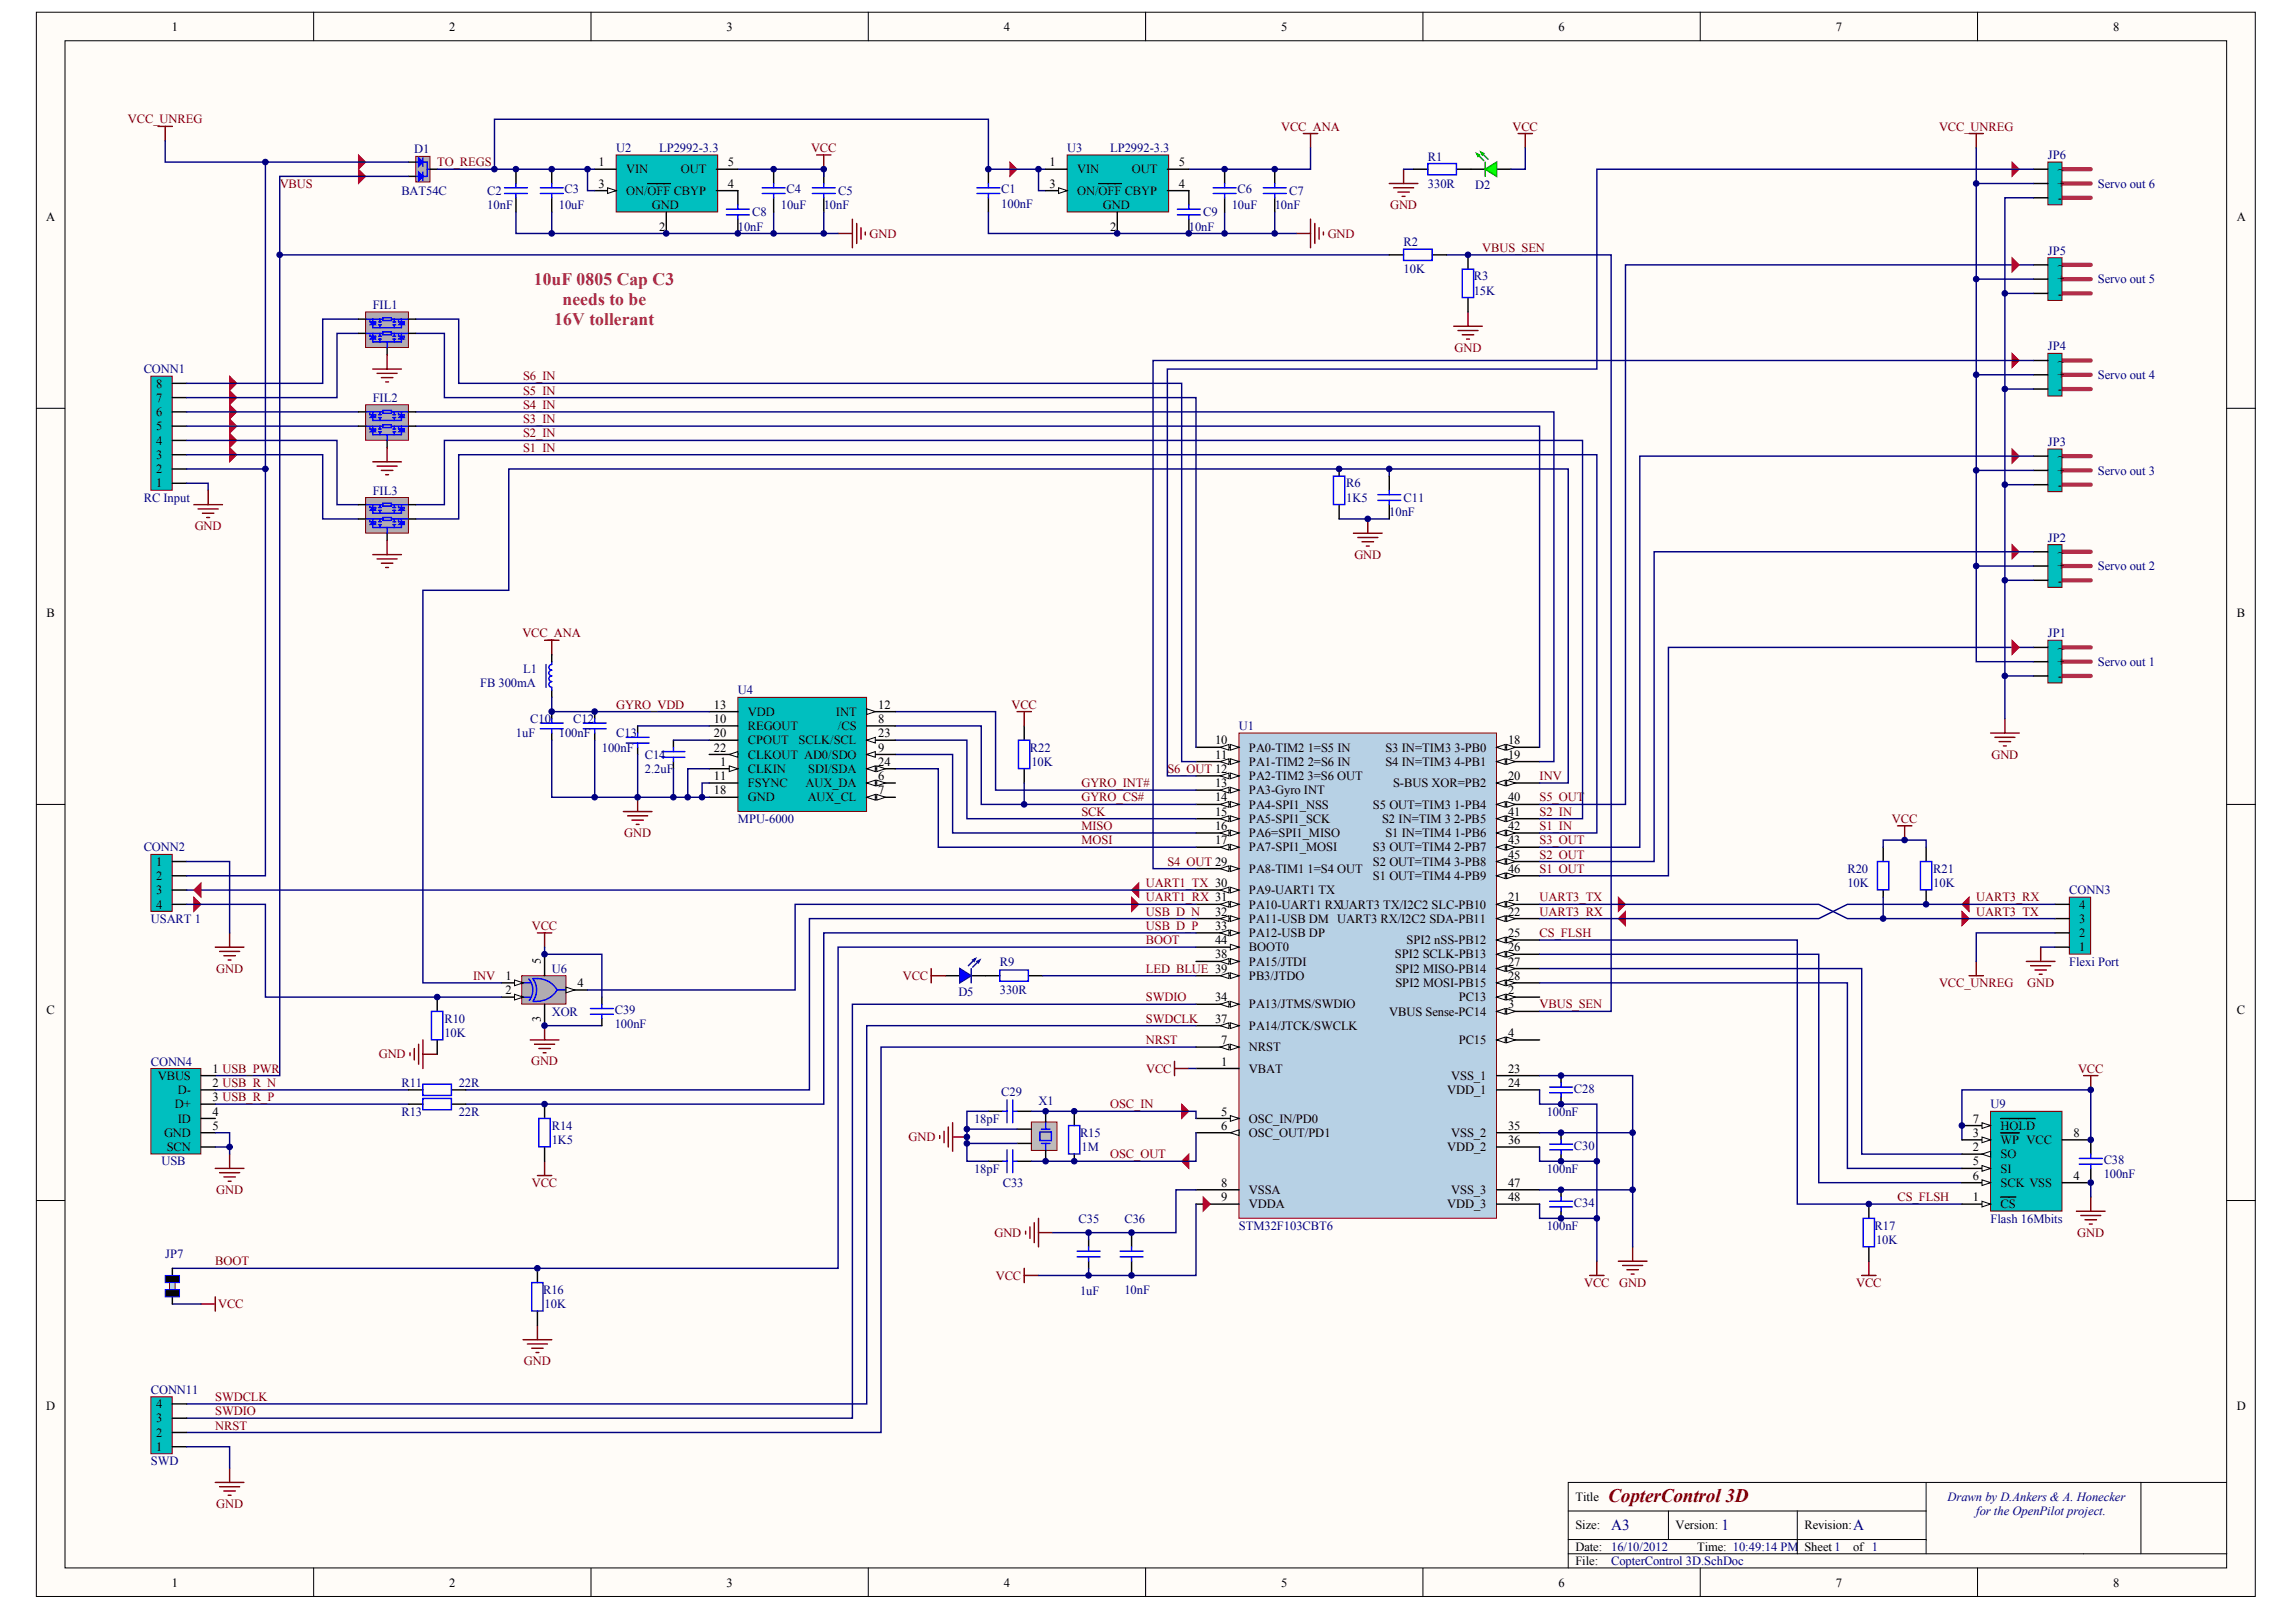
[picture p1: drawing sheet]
<svg xmlns="http://www.w3.org/2000/svg" width="287mm" height="202mm" viewBox="0 0 287 202" stroke-linecap="round" stroke-linejoin="round" font-family="sans-serif">
<defs><g id="words">
<text font-size="2.4" fill="#800000" x="201" y="187.7">CopterControl 3D</text>
<g font-size="2.2" fill="#a1006a">
<text x="66.7" y="35.6">10uF 0805 Cap C3</text>
<text x="69.3" y="40.6">16V tollerant</text>
<text x="70.3" y="38.1">needs to be</text>
</g>
<g font-size="1.9" fill="#000080">
<text x="201.4" y="191.2">A3</text>
<text x="215.1" y="191.2">1</text>
<text x="231.6" y="191.2">A</text>
</g>
<g font-size="1.6">
<text x="21.5" y="3.8">1</text>
<text x="56.1" y="3.8">2</text>
<text x="90.8" y="3.8">3</text>
<text x="125.5" y="3.8">4</text>
<text x="160.1" y="3.8">5</text>
<text x="194.8" y="3.8">6</text>
<text x="229.4" y="3.8">7</text>
<text x="264.1" y="3.8">8</text>
<text x="74.8" y="20.8">1</text>
<text x="74.8" y="23.5">3</text>
<text x="78.3" y="21.7">VIN</text>
<text x="85.1" y="21.7">OUT</text>
<text x="91" y="20.8">5</text>
<text x="91" y="23.5">4</text>
<text x="131.1" y="20.8">1</text>
<text x="131.1" y="23.5">3</text>
<text x="134.6" y="21.7">VIN</text>
<text x="141.4" y="21.7">OUT</text>
<text x="147.3" y="20.8">5</text>
<text x="147.3" y="23.5">4</text>
<text x="257.2" y="21.7">~</text>
<text x="257.2" y="23.5">+</text>
<text x="5.8" y="27.7">A</text>
<text x="78.3" y="24.3">ON/OFF CBYP</text>
<text x="81.5" y="26.1">GND</text>
<text x="82.4" y="28.8">2</text>
<text x="134.6" y="24.3">ON/OFF CBYP</text>
<text x="137.8" y="26.1">GND</text>
<text x="138.7" y="28.8">2</text>
<text x="257.2" y="25.2">-</text>
<text x="279.5" y="27.7">A</text>
<text x="257.2" y="33.6">~</text>
<text x="257.2" y="35.4">+</text>
<text x="257.2" y="37.2">-</text>
<text x="257.2" y="45.6">~</text>
<text x="257.2" y="47.3">+</text>
<text x="19.5" y="53.8">5</text>
<text x="19.5" y="52">6</text>
<text x="19.5" y="50.2">7</text>
<text x="19.5" y="48.4">8</text>
<text x="257.2" y="49.1">-</text>
<text x="19.5" y="59.1">2</text>
<text x="19.5" y="57.3">3</text>
<text x="19.5" y="55.5">4</text>
<text x="257.2" y="57.5">~</text>
<text x="257.2" y="59.3">+</text>
<text x="19.5" y="60.9">1</text>
<text x="257.2" y="61.1">-</text>
<text x="257.2" y="69.5">~</text>
<text x="257.2" y="71.2">+</text>
<text x="5.8" y="77.1">B</text>
<text x="257.2" y="73">-</text>
<text x="279.6" y="77.1">B</text>
<text x="257.2" y="81.4">~</text>
<text x="257.2" y="83.2">+</text>
<text x="89.2" y="88.5">13</text>
<text x="93.5" y="89.4">VDD</text>
<text x="104.5" y="89.4">INT</text>
<text x="109.7" y="88.5">12</text>
<text x="257.2" y="85">-</text>
<text x="89.2" y="90.3">10</text>
<text x="89.2" y="92.1">20</text>
<text x="89.2" y="93.9">22</text>
<text x="90" y="95.7">1</text>
<text x="93.5" y="91.2">REGOUT</text>
<text x="93.5" y="93">CPOUT</text>
<text x="93.5" y="94.8">CLKOUT AD0/SDO</text>
<text x="99.8" y="93">SCLK/SCL</text>
<text x="104.7" y="91.2">/CS</text>
<text x="109.7" y="90.3">8</text>
<text x="109.7" y="93.9">9</text>
<text x="109.7" y="92.1">23</text>
<text x="109.7" y="95.7">24</text>
<text x="151.8" y="93">10</text>
<text x="151.8" y="94.8">11</text>
<text x="156.1" y="93.9">PA0-TIM2 1=S5 IN</text>
<text x="156.1" y="95.7">PA1-TIM2 2=S6 IN</text>
<text x="173.1" y="93.9">S3 IN=TIM3 3-PB0</text>
<text x="173.1" y="95.7">S4 IN=TIM3 4-PB1</text>
<text x="188.5" y="93">18</text>
<text x="188.5" y="94.8">19</text>
<text x="89.2" y="97.5">11</text>
<text x="89.2" y="99.2">18</text>
<text x="93.5" y="96.6">CLKIN</text>
<text x="93.5" y="98.3">FSYNC</text>
<text x="93.5" y="100.1">GND</text>
<text x="100.7" y="98.3">AUX_DA</text>
<text x="100.9" y="100.1">AUX_CL</text>
<text x="101" y="96.6">SDI/SDA</text>
<text x="109.7" y="97.5">6</text>
<text x="109.7" y="99.2">7</text>
<text x="151.8" y="98.3">13</text>
<text x="151.8" y="100.1">14</text>
<text x="151.8" y="101.9">15</text>
<text x="156.1" y="97.5">PA2-TIM2 3=S6 OUT</text>
<text x="156.1" y="99.2">PA3-Gyro INT</text>
<text x="156.1" y="101">PA4-SPI1_NSS</text>
<text x="171.6" y="101">S5 OUT=TIM3 1-PB4</text>
<text x="174.1" y="98.3">S-BUS XOR=PB2</text>
<text x="188.5" y="97.5">20</text>
<text x="188.5" y="100.1">40</text>
<text x="188.5" y="101.9">41</text>
<text x="151.8" y="103.7">16</text>
<text x="151.8" y="105.5">17</text>
<text x="156.1" y="102.8">PA5-SPI1_SCK</text>
<text x="156.1" y="104.6">PA6=SPI1_MISO</text>
<text x="156.1" y="106.4">PA7-SPI1_MOSI</text>
<text x="171.6" y="106.4">S3 OUT=TIM4 2-PB7</text>
<text x="172.7" y="102.8">S2 IN=TIM 3 2-PB5</text>
<text x="173.1" y="104.6">S1 IN=TIM4 1-PB6</text>
<text x="188.5" y="103.7">42</text>
<text x="188.5" y="105.5">43</text>
<text x="188.5" y="107.3">45</text>
<text x="19.5" y="108.2">1</text>
<text x="19.5" y="109.9">2</text>
<text x="19.5" y="111.7">3</text>
<text x="19.5" y="113.5">4</text>
<text x="156.1" y="109">PA8-TIM1 1=S4 OUT</text>
<text x="156.1" y="111.7">PA9-UART1 TX</text>
<text x="156.1" y="113.5">PA10-UART1 RXUART3 TX/I2C2 SLC-PB10</text>
<text x="171.6" y="108.2">S2 OUT=TIM4 3-PB8</text>
<text x="171.6" y="109.9">S1 OUT=TIM4 4-PB9</text>
<text x="188.5" y="109">46</text>
<text x="188.5" y="112.6">21</text>
<text x="259.9" y="113.5">4</text>
<text x="151.8" y="118">44</text>
<text x="151.8" y="114.4">32</text>
<text x="151.8" y="116.2">33</text>
<text x="151.8" y="119.7">38</text>
<text x="156.1" y="118.9">BOOT0</text>
<text x="156.1" y="115.3">PA11-USB DM UART3 RX/I2C2 SDA-PB11</text>
<text x="156.1" y="117.1">PA12-USB DP</text>
<text x="174.3" y="119.7">SPI2 SCLK-PB13</text>
<text x="175.8" y="118">SPI2 nSS-PB12</text>
<text x="188.5" y="114.4">22</text>
<text x="188.5" y="117.1">25</text>
<text x="188.5" y="118.9">26</text>
<text x="259.9" y="118.9">1</text>
<text x="259.9" y="117.1">2</text>
<text x="259.9" y="115.3">3</text>
<text x="63.2" y="122.4">1</text>
<text x="63.2" y="124.2">2</text>
<text x="67.6" y="120.5" transform="rotate(-90 67.6 120.5)">5</text>
<text x="72.2" y="123.3">4</text>
<text x="151.8" y="125.1">34</text>
<text x="156.1" y="126">PA13/JTMS/SWDIO</text>
<text x="156.1" y="120.6">PA15/JTDI</text>
<text x="156.1" y="122.4">PB3/JTDO</text>
<text x="174.4" y="121.5">SPI2 MISO-PB14</text>
<text x="174.4" y="123.3">SPI2 MOSI-PB15</text>
<text x="182.3" y="125.1">PC13</text>
<text x="188.5" y="120.6">27</text>
<text x="188.5" y="122.4">28</text>
<text x="188.5" y="124.2">2</text>
<text x="188.5" y="126">3</text>
<text x="5.8" y="126.6">C</text>
<text x="67.6" y="127.7" transform="rotate(-90 67.6 127.7)">3</text>
<text x="151.8" y="127.8">37</text>
<text x="152.6" y="130.4">7</text>
<text x="156.1" y="131.3">NRST</text>
<text x="156.1" y="128.7">PA14/JTCK/SWCLK</text>
<text x="173.6" y="126.9">VBUS Sense-PC14</text>
<text x="182.3" y="130.4">PC15</text>
<text x="188.5" y="129.6">4</text>
<text x="279.6" y="126.6">C</text>
<text x="19.7" y="134.9">VBUS</text>
<text x="22.2" y="136.7">D-</text>
<text x="26.5" y="134">1 USB_PWR</text>
<text x="26.5" y="135.8">2 USB_R_N</text>
<text x="26.5" y="137.6">3 USB_R_P</text>
<text x="152.6" y="133.1">1</text>
<text x="156.1" y="134">VBAT</text>
<text x="180.9" y="136.7">VDD_1</text>
<text x="181.4" y="134.9">VSS_1</text>
<text x="188.5" y="135.8">24</text>
<text x="188.5" y="134">23</text>
<text x="20.5" y="142">GND</text>
<text x="20.8" y="143.8">SCN</text>
<text x="21.9" y="138.5">D+</text>
<text x="22.2" y="140.3">ID</text>
<text x="26.5" y="139.4">4</text>
<text x="26.5" y="141.1">5</text>
<text x="152.6" y="139.4">5</text>
<text x="152.6" y="141.1">6</text>
<text x="156.1" y="140.3">OSC_IN/PD0</text>
<text x="156.1" y="142">OSC_OUT/PD1</text>
<text x="180.9" y="143.8">VDD_2</text>
<text x="181.4" y="142">VSS_2</text>
<text x="188.5" y="142.9">36</text>
<text x="188.5" y="141.1">35</text>
<text x="246.5" y="143.8">2</text>
<text x="246.5" y="142">3</text>
<text x="246.5" y="140.3">7</text>
<text x="250" y="142.9">WP VCC</text>
<text x="250" y="141.1">HOLD</text>
<text x="259.1" y="142">8</text>
<text x="152.6" y="148.3">8</text>
<text x="156.1" y="149.2">VSSA</text>
<text x="181.4" y="149.2">VSS_3</text>
<text x="188.5" y="148.3">47</text>
<text x="246.5" y="145.6">5</text>
<text x="246.5" y="147.4">6</text>
<text x="250" y="144.7">SO</text>
<text x="250" y="146.5">SI</text>
<text x="250" y="148.3">SCK VSS</text>
<text x="259.1" y="147.4">4</text>
<text x="152.6" y="150.1">9</text>
<text x="156.1" y="151">VDDA</text>
<text x="180.9" y="151">VDD_3</text>
<text x="188.5" y="150.1">48</text>
<text x="246.5" y="150.1">1</text>
<text x="250" y="151">CS</text>
<text x="5.8" y="176.1">D</text>
<text x="19.5" y="179.5">2</text>
<text x="19.5" y="177.7">3</text>
<text x="19.5" y="175.9">4</text>
<text x="279.5" y="176.1">D</text>
<text x="19.5" y="181.3">1</text>
<text x="196.9" y="187.5">Title</text>
<text x="196.9" y="191.1">Size:</text>
<text x="209.4" y="191.1">Version:</text>
<text x="225.5" y="191.1">Revision:</text>
<text x="196.9" y="193.8">Date:</text>
<text x="196.9" y="195.5">File:</text>
<text x="212.1" y="193.8">Time: 10:49:14 PM</text>
<text x="225.5" y="193.8">Sheet 1</text>
<text x="231.6" y="193.8">of 1</text>
<text x="21.5" y="198.2">1</text>
<text x="56.1" y="198.2">2</text>
<text x="90.8" y="198.2">3</text>
<text x="125.5" y="198.2">4</text>
<text x="160.1" y="198.2">5</text>
<text x="194.8" y="198.2">6</text>
<text x="229.4" y="198.2">7</text>
<text x="264.1" y="198.2">8</text>
</g>
<g font-size="1.6" fill="#800000">
<text x="16" y="15.4">VCC_UNREG</text>
<text x="160.1" y="16.3">VCC_ANA</text>
<text x="189" y="16.3">VCC</text>
<text x="242.3" y="16.3">VCC_UNREG</text>
<text x="35" y="23.5">VBUS</text>
<text x="54.6" y="20.8">TO_REGS</text>
<text x="101.4" y="19">VCC</text>
<text x="108.7" y="29.7">GND</text>
<text x="165.9" y="29.7">GND</text>
<text x="173.7" y="26.1">GND</text>
<text x="185.2" y="31.5">VBUS_SEN</text>
<text x="65.4" y="47.5">S6_IN</text>
<text x="181.8" y="43.9">GND</text>
<text x="65.4" y="52.9">S3_IN</text>
<text x="65.4" y="51.1">S4_IN</text>
<text x="65.4" y="49.3">S5_IN</text>
<text x="65.4" y="56.4">S1_IN</text>
<text x="65.4" y="54.7">S2_IN</text>
<text x="24.3" y="66.2">GND</text>
<text x="169.3" y="69.8">GND</text>
<text x="65.3" y="79.6">VCC_ANA</text>
<text x="77" y="88.5">GYRO_VDD</text>
<text x="126.4" y="88.5">VCC</text>
<text x="248.9" y="94.8">GND</text>
<text x="135.2" y="101.9">SCK</text>
<text x="135.2" y="100.1">GYRO_CS#</text>
<text x="135.2" y="98.3">GYRO_INT#</text>
<text x="145.9" y="96.6">S6_OUT 12</text>
<text x="192.4" y="100.1">S5_OUT</text>
<text x="192.4" y="101.9">S2_IN</text>
<text x="192.4" y="97.5">INV</text>
<text x="78" y="104.6">GND</text>
<text x="135.2" y="105.5">MOSI</text>
<text x="135.2" y="103.7">MISO</text>
<text x="192.4" y="107.3">S2_OUT</text>
<text x="192.4" y="103.7">S1_IN</text>
<text x="192.4" y="105.5">S3_OUT</text>
<text x="236.4" y="102.8">VCC</text>
<text x="143.2" y="110.8">UART1_TX 30</text>
<text x="143.2" y="112.6">UART1_RX 31</text>
<text x="145.9" y="108.2">S4_OUT 29</text>
<text x="192.4" y="109">S1_OUT</text>
<text x="192.4" y="112.6">UART3_TX</text>
<text x="247" y="112.6">UART3_RX</text>
<text x="66.5" y="116.2">VCC</text>
<text x="143.2" y="114.4">USB_D_N</text>
<text x="143.2" y="116.2">USB_D_P</text>
<text x="143.2" y="118">BOOT</text>
<text x="192.4" y="114.4">UART3_RX</text>
<text x="192.4" y="117.1">CS_FLSH</text>
<text x="247" y="114.4">UART3_TX</text>
<text x="27" y="121.5">GND</text>
<text x="59.1" y="122.4">INV</text>
<text x="112.8" y="122.4">VCC</text>
<text x="143.2" y="121.5">LED_BLUE 39</text>
<text x="143.2" y="125.1">SWDIO</text>
<text x="192.4" y="126">VBUS_SEN</text>
<text x="242.3" y="123.3">VCC_UNREG</text>
<text x="253.3" y="123.3">GND</text>
<text x="143.2" y="130.4">NRST</text>
<text x="143.2" y="127.8">SWDCLK</text>
<text x="47.3" y="132.2">GND</text>
<text x="66.4" y="133.1">GND</text>
<text x="143.2" y="134">VCC</text>
<text x="259.7" y="134">VCC</text>
<text x="113.5" y="142.6">GND</text>
<text x="138.7" y="138.5">OSC_IN</text>
<text x="27" y="149.2">GND</text>
<text x="66.5" y="148.3">VCC</text>
<text x="138.7" y="144.7">OSC_OUT</text>
<text x="124.3" y="154.5">GND</text>
<text x="237.1" y="150.1">CS_FLSH</text>
<text x="259.6" y="154.5">GND</text>
<text x="26.9" y="158.1">BOOT</text>
<text x="124.5" y="159.9">VCC</text>
<text x="198" y="160.7">VCC</text>
<text x="202.4" y="160.7">GND</text>
<text x="232" y="160.7">VCC</text>
<text x="27.3" y="163.4">VCC</text>
<text x="65.5" y="170.6">GND</text>
<text x="26.9" y="178.6">NRST</text>
<text x="26.9" y="176.8">SWDIO</text>
<text x="26.9" y="175">SWDCLK</text>
<text x="27" y="188.4">GND</text>
</g>
<g font-size="1.6" fill="#000080">
<text x="51.8" y="19.2">D1</text>
<text x="77" y="19">U2</text>
<text x="82.4" y="19">LP2992-3.3</text>
<text x="133.4" y="19">U3</text>
<text x="138.7" y="19">LP2992-3.3</text>
<text x="178.4" y="23.5">330R</text>
<text x="178.4" y="20.1">R1</text>
<text x="184.4" y="23.6">D2</text>
<text x="255.9" y="19.9">JP6</text>
<text x="262.2" y="23.5">Servo out 6</text>
<text x="50.2" y="24.3">BAT54C</text>
<text x="60.9" y="26.1">10nF</text>
<text x="60.9" y="24.3">C2</text>
<text x="69.8" y="26.1">10uF</text>
<text x="70.6" y="24.2">C3</text>
<text x="92.2" y="28.8">10nF</text>
<text x="94" y="27">C8</text>
<text x="97.6" y="26.1">10uF</text>
<text x="98.3" y="24.2">C4</text>
<text x="102.9" y="26.1">10nF</text>
<text x="104.7" y="24.3">C5</text>
<text x="125.1" y="25.9">100nF</text>
<text x="125.1" y="24.2">C1</text>
<text x="148.6" y="28.8">10nF</text>
<text x="150.4" y="27">C9</text>
<text x="153.9" y="26.1">10uF</text>
<text x="154.7" y="24.2">C6</text>
<text x="159.3" y="26.1">10nF</text>
<text x="161.1" y="24.3">C7</text>
<text x="175.4" y="34.1">10K</text>
<text x="175.4" y="30.8">R2</text>
<text x="184.2" y="35">R3</text>
<text x="255.9" y="31.8">JP5</text>
<text x="262.2" y="35.4">Servo out 5</text>
<text x="46.6" y="38.6">FIL1</text>
<text x="184.2" y="36.8">15K</text>
<text x="18" y="46.6">CONN1</text>
<text x="255.9" y="43.8">JP4</text>
<text x="262.2" y="47.3">Servo out 4</text>
<text x="46.6" y="50.2">FIL2</text>
<text x="255.9" y="55.7">JP3</text>
<text x="262.2" y="59.3">Servo out 3</text>
<text x="18" y="62.7">RC Input</text>
<text x="46.6" y="61.8">FIL3</text>
<text x="168.3" y="62.7">1K5</text>
<text x="168.3" y="60.9">R6</text>
<text x="173.6" y="64.5">10nF</text>
<text x="175.4" y="62.7">C11</text>
<text x="255.9" y="67.7">JP2</text>
<text x="262.2" y="71.2">Servo out 2</text>
<text x="255.9" y="79.6">JP1</text>
<text x="262.2" y="83.2">Servo out 1</text>
<text x="60" y="85.9">FB 300mA</text>
<text x="65.4" y="84.1">L1</text>
<text x="92.2" y="86.8">U4</text>
<text x="64.5" y="92.1">1uF</text>
<text x="66.3" y="90.3">C10</text>
<text x="69.8" y="92.1">100nF</text>
<text x="71.6" y="90.3">C12</text>
<text x="75.2" y="93.9">100nF</text>
<text x="77" y="92.1">C13</text>
<text x="80.6" y="94.8">C14</text>
<text x="128.7" y="93.9">R22</text>
<text x="128.9" y="95.7">10K</text>
<text x="154.8" y="91.2">U1</text>
<text x="80.6" y="96.6">2.2uF</text>
<text x="18" y="106.4">CONN2</text>
<text x="92.2" y="102.8">MPU-6000</text>
<text x="230.9" y="110.8">10K</text>
<text x="230.9" y="109">R20</text>
<text x="241.6" y="110.8">10K</text>
<text x="241.6" y="109">R21</text>
<text x="258.6" y="111.7">CONN3</text>
<text x="18.9" y="115.3">USART 1</text>
<text x="69" y="121.5">U6</text>
<text x="119.8" y="124.4">D5</text>
<text x="125" y="124.2">330R</text>
<text x="125" y="120.6">R9</text>
<text x="258.6" y="120.6">Flexi Port</text>
<text x="55.5" y="129.6">10K</text>
<text x="55.5" y="127.8">R10</text>
<text x="69" y="126.9">XOR</text>
<text x="76.8" y="128.5">100nF</text>
<text x="76.8" y="126.7">C39</text>
<text x="18.9" y="133.1">CONN4</text>
<text x="50.2" y="135.8">R11</text>
<text x="57.3" y="135.8">22R</text>
<text x="125.1" y="136.9">C29</text>
<text x="196.7" y="136.5">C28</text>
<text x="50.2" y="139.4">R13</text>
<text x="57.3" y="139.4">22R</text>
<text x="69" y="142.9">1K5</text>
<text x="69" y="141.1">R14</text>
<text x="121.7" y="140.3">18pF</text>
<text x="129.8" y="138">X1</text>
<text x="135" y="142">R15</text>
<text x="135.2" y="143.8">1M</text>
<text x="193.3" y="139.4">100nF</text>
<text x="196.7" y="143.6">C30</text>
<text x="248.8" y="138.5">U9</text>
<text x="20.2" y="145.6">USB</text>
<text x="121.7" y="146.5">18pF</text>
<text x="125.3" y="148.3">C33</text>
<text x="193.3" y="146.5">100nF</text>
<text x="262.9" y="147.2">100nF</text>
<text x="262.9" y="145.4">C38</text>
<text x="134.8" y="152.7">C35</text>
<text x="140.5" y="152.7">C36</text>
<text x="154.8" y="153.6">STM32F103CBT6</text>
<text x="193.3" y="153.6">100nF</text>
<text x="196.7" y="150.8">C34</text>
<text x="234.3" y="153.6">R17</text>
<text x="234.4" y="155.4">10K</text>
<text x="248.8" y="152.8">Flash 16Mbits</text>
<text x="20.6" y="157.2">JP7</text>
<text x="67.9" y="161.7">R16</text>
<text x="135" y="161.8">1uF</text>
<text x="140.5" y="161.7">10nF</text>
<text x="68.1" y="163.4">10K</text>
<text x="18.9" y="174.1">CONN11</text>
<text x="18.9" y="183.1">SWD</text>
<text x="243.4" y="187.5">Drawn by D.Ankers &amp; A. Honecker</text>
<text x="247" y="189.3">for the OpenPilot project.</text>
<text x="201.4" y="193.8">16/10/2012</text>
<text x="201.4" y="195.5">CopterControl 3D.SchDoc</text>
</g>
</g></defs>
<g fill="#fffcf8" stroke="#000" stroke-width=".12">
<path d="M4.5 1.5h277.3v198h-277.3z"/>
<path d="M8.1 5.1h270.2v190.8h-270.2z"/>
</g>
<g fill="none" stroke="#000" stroke-width=".12">
<path d="M39.2 1.5v3.6M73.9 1.5v3.6M108.5 1.5v3.6M143.2 1.5v3.6M177.8 1.5v3.6M212.5 1.5v3.6M247.1 1.5v3.6M4.5 51h3.6M278.3 51h3.6M4.5 100.5h3.6M278.3 100.5h3.6M4.5 150h3.6"/>
<path d="M278.3 150h3.6M39.2 195.9v3.6M73.9 195.9v3.6M108.5 195.9v3.6M143.2 195.9v3.6M177.8 195.9v3.6M212.5 195.9v3.6M247.1 195.9v3.6"/>
</g>
<path d="M154.8 91.6h32.2v60.6h-32.2z" fill="#b7d1e5" stroke="#800000" stroke-width=".12"/>
<path d="M149.5 118.3h5.3" fill="none" stroke="#000" stroke-width=".18"/>
<path d="M153.8 118l1 .3-1 .4z" fill="#fffcf8" stroke="#000" stroke-width=".12"/>
<path d="M149.5 130.8h5.3" fill="none" stroke="#000" stroke-width=".18"/>
<g fill="#fffcf8" stroke="#000" stroke-width=".12">
<path d="M153.8 130.5l1 .3-1 .4z"/>
<path d="M152.5 130.8l1.1-.3v.7z"/>
</g>
<path d="M149.5 139.7h5.3" fill="none" stroke="#000" stroke-width=".18"/>
<path d="M153.8 139.4l1 .3-1 .4z" fill="#fffcf8" stroke="#000" stroke-width=".12"/>
<path d="M149.5 141.5h5.3" fill="none" stroke="#000" stroke-width=".18"/>
<path d="M153.8 141.5l1-.3v.7z" fill="#fffcf8" stroke="#000" stroke-width=".12"/>
<path d="M149.5 93.4h5.3" fill="none" stroke="#000" stroke-width=".18"/>
<g fill="#fffcf8" stroke="#000" stroke-width=".12">
<path d="M153.8 93l1 .4-1 .3z"/>
<path d="M152.5 93.4l1.1-.4v.7z"/>
</g>
<path d="M149.5 95.1h5.3" fill="none" stroke="#000" stroke-width=".18"/>
<g fill="#fffcf8" stroke="#000" stroke-width=".12">
<path d="M153.8 94.8l1 .3-1 .4z"/>
<path d="M152.5 95.1l1.1-.3v.7z"/>
</g>
<path d="M149.5 96.9h5.3" fill="none" stroke="#000" stroke-width=".18"/>
<g fill="#fffcf8" stroke="#000" stroke-width=".12">
<path d="M153.8 96.6l1 .3-1 .4z"/>
<path d="M152.5 96.9l1.1-.3v.7z"/>
</g>
<path d="M149.5 98.7h5.3" fill="none" stroke="#000" stroke-width=".18"/>
<g fill="#fffcf8" stroke="#000" stroke-width=".12">
<path d="M153.8 98.4l1 .3-1 .4z"/>
<path d="M152.5 98.7l1.1-.3v.7z"/>
</g>
<path d="M149.5 100.5h5.3" fill="none" stroke="#000" stroke-width=".18"/>
<g fill="#fffcf8" stroke="#000" stroke-width=".12">
<path d="M153.8 100.1l1 .4-1 .4z"/>
<path d="M152.5 100.5l1.1-.4v.8z"/>
</g>
<path d="M149.5 102.3h5.3" fill="none" stroke="#000" stroke-width=".18"/>
<g fill="#fffcf8" stroke="#000" stroke-width=".12">
<path d="M153.8 101.9l1 .4-1 .3z"/>
<path d="M152.5 102.3l1.1-.4v.7z"/>
</g>
<path d="M149.5 104.1h5.3" fill="none" stroke="#000" stroke-width=".18"/>
<g fill="#fffcf8" stroke="#000" stroke-width=".12">
<path d="M153.8 103.7l1 .4-1 .3z"/>
<path d="M152.5 104.1l1.1-.4v.7z"/>
</g>
<path d="M149.5 105.8h5.3" fill="none" stroke="#000" stroke-width=".18"/>
<g fill="#fffcf8" stroke="#000" stroke-width=".12">
<path d="M153.8 105.5l1 .3-1 .4z"/>
<path d="M152.5 105.8l1.1-.3v.7z"/>
</g>
<path d="M149.5 108.5h5.3" fill="none" stroke="#000" stroke-width=".18"/>
<g fill="#fffcf8" stroke="#000" stroke-width=".12">
<path d="M153.8 108.2l1 .3-1 .4z"/>
<path d="M152.5 108.5l1.1-.3v.7z"/>
</g>
<path d="M149.5 111.2h5.3" fill="none" stroke="#000" stroke-width=".18"/>
<g fill="#fffcf8" stroke="#000" stroke-width=".12">
<path d="M153.8 110.8l1 .4-1 .4z"/>
<path d="M152.5 111.2l1.1-.4v.8z"/>
</g>
<path d="M149.5 113h5.3" fill="none" stroke="#000" stroke-width=".18"/>
<g fill="#fffcf8" stroke="#000" stroke-width=".12">
<path d="M153.8 112.6l1 .4-1 .3z"/>
<path d="M152.5 113l1.1-.4v.7z"/>
</g>
<path d="M149.5 114.8h5.3" fill="none" stroke="#000" stroke-width=".18"/>
<g fill="#fffcf8" stroke="#000" stroke-width=".12">
<path d="M153.8 114.4l1 .4-1 .3z"/>
<path d="M152.5 114.8l1.1-.4v.7z"/>
</g>
<path d="M149.5 116.5h5.3" fill="none" stroke="#000" stroke-width=".18"/>
<g fill="#fffcf8" stroke="#000" stroke-width=".12">
<path d="M153.8 116.2l1 .3-1 .4z"/>
<path d="M152.5 116.5l1.1-.3v.7z"/>
</g>
<path d="M149.5 125.5h5.3" fill="none" stroke="#000" stroke-width=".18"/>
<g fill="#fffcf8" stroke="#000" stroke-width=".12">
<path d="M153.8 125.1l1 .4-1 .3z"/>
<path d="M152.5 125.5l1.1-.4v.7z"/>
</g>
<path d="M149.5 128.1h5.3" fill="none" stroke="#000" stroke-width=".18"/>
<g fill="#fffcf8" stroke="#000" stroke-width=".12">
<path d="M153.8 127.8l1 .3-1 .4z"/>
<path d="M152.5 128.1l1.1-.3v.7z"/>
</g>
<path d="M149.5 120.1h5.3" fill="none" stroke="#000" stroke-width=".18"/>
<g fill="#fffcf8" stroke="#000" stroke-width=".12">
<path d="M153.8 119.8l1 .3-1 .4z"/>
<path d="M152.5 120.1l1.1-.3v.7z"/>
</g>
<path d="M187 93.4h5.4" fill="none" stroke="#000" stroke-width=".18"/>
<g fill="#fffcf8" stroke="#000" stroke-width=".12">
<path d="M187 93.4l1.1-.4v.7z"/>
<path d="M188.3 93l1.1 .4-1.1 .3z"/>
</g>
<path d="M187 95.1h5.4" fill="none" stroke="#000" stroke-width=".18"/>
<g fill="#fffcf8" stroke="#000" stroke-width=".12">
<path d="M187 95.1l1.1-.3v.7z"/>
<path d="M188.3 94.8l1.1 .3-1.1 .4z"/>
</g>
<path d="M187 97.8h5.4" fill="none" stroke="#000" stroke-width=".18"/>
<g fill="#fffcf8" stroke="#000" stroke-width=".12">
<path d="M187 97.8l1.1-.3v.7z"/>
<path d="M188.3 97.5l1.1 .3-1.1 .4z"/>
</g>
<path d="M149.5 121.9h5.3" fill="none" stroke="#000" stroke-width=".18"/>
<g fill="#fffcf8" stroke="#000" stroke-width=".12">
<path d="M153.8 121.5l1 .4-1 .4z"/>
<path d="M152.5 121.9l1.1-.4v.8z"/>
</g>
<path d="M187 100.5h5.4" fill="none" stroke="#000" stroke-width=".18"/>
<g fill="#fffcf8" stroke="#000" stroke-width=".12">
<path d="M187 100.5l1.1-.4v.8z"/>
<path d="M188.3 100.1l1.1 .4-1.1 .4z"/>
</g>
<path d="M187 102.3h5.4" fill="none" stroke="#000" stroke-width=".18"/>
<g fill="#fffcf8" stroke="#000" stroke-width=".12">
<path d="M187 102.3l1.1-.4v.7z"/>
<path d="M188.3 101.9l1.1 .4-1.1 .3z"/>
</g>
<path d="M187 104.1h5.4" fill="none" stroke="#000" stroke-width=".18"/>
<g fill="#fffcf8" stroke="#000" stroke-width=".12">
<path d="M187 104.1l1.1-.4v.7z"/>
<path d="M188.3 103.7l1.1 .4-1.1 .3z"/>
</g>
<path d="M187 105.8h5.4" fill="none" stroke="#000" stroke-width=".18"/>
<g fill="#fffcf8" stroke="#000" stroke-width=".12">
<path d="M187 105.8l1.1-.3v.7z"/>
<path d="M188.3 105.5l1.1 .3-1.1 .4z"/>
</g>
<path d="M187 107.6h5.4" fill="none" stroke="#000" stroke-width=".18"/>
<g fill="#fffcf8" stroke="#000" stroke-width=".12">
<path d="M187 107.6l1.1-.3v.7z"/>
<path d="M188.3 107.3l1.1 .3-1.1 .4z"/>
</g>
<path d="M187 109.4h5.4" fill="none" stroke="#000" stroke-width=".18"/>
<g fill="#fffcf8" stroke="#000" stroke-width=".12">
<path d="M187 109.4l1.1-.3v.7z"/>
<path d="M188.3 109.1l1.1 .3-1.1 .4z"/>
</g>
<path d="M187 113h5.4" fill="none" stroke="#000" stroke-width=".18"/>
<g fill="#fffcf8" stroke="#000" stroke-width=".12">
<path d="M187 113l1.1-.4v.7z"/>
<path d="M188.3 112.6l1.1 .4-1.1 .3z"/>
</g>
<path d="M187 114.8h5.4" fill="none" stroke="#000" stroke-width=".18"/>
<g fill="#fffcf8" stroke="#000" stroke-width=".12">
<path d="M187 114.8l1.1-.4v.7z"/>
<path d="M188.3 114.4l1.1 .4-1.1 .3z"/>
</g>
<path d="M187 117.4h5.4" fill="none" stroke="#000" stroke-width=".18"/>
<g fill="#fffcf8" stroke="#000" stroke-width=".12">
<path d="M187 117.4l1.1-.3v.7z"/>
<path d="M188.3 117.1l1.1 .3-1.1 .4z"/>
</g>
<path d="M187 119.2h5.4" fill="none" stroke="#000" stroke-width=".18"/>
<g fill="#fffcf8" stroke="#000" stroke-width=".12">
<path d="M187 119.2l1.1-.3v.7z"/>
<path d="M188.3 118.9l1.1 .3-1.1 .4z"/>
</g>
<path d="M187 121h5.4" fill="none" stroke="#000" stroke-width=".18"/>
<g fill="#fffcf8" stroke="#000" stroke-width=".12">
<path d="M187 121l1.1-.4v.8z"/>
<path d="M188.3 120.6l1.1 .4-1.1 .4z"/>
</g>
<path d="M187 122.8h5.4" fill="none" stroke="#000" stroke-width=".18"/>
<g fill="#fffcf8" stroke="#000" stroke-width=".12">
<path d="M187 122.8l1.1-.4v.7z"/>
<path d="M188.3 122.4l1.1 .4-1.1 .3z"/>
</g>
<path d="M187 124.6h5.4" fill="none" stroke="#000" stroke-width=".18"/>
<g fill="#fffcf8" stroke="#000" stroke-width=".12">
<path d="M187 124.6l1.1-.4v.7z"/>
<path d="M188.3 124.2l1.1 .4-1.1 .3z"/>
</g>
<path d="M187 126.4h5.4" fill="none" stroke="#000" stroke-width=".18"/>
<g fill="#fffcf8" stroke="#000" stroke-width=".12">
<path d="M187 126.4l1.1-.4v.7z"/>
<path d="M188.3 126l1.1 .4-1.1 .3z"/>
</g>
<path d="M187 129.9h5.4" fill="none" stroke="#000" stroke-width=".18"/>
<g fill="#fffcf8" stroke="#000" stroke-width=".12">
<path d="M187 129.9l1.1-.3v.7z"/>
<path d="M188.3 129.6l1.1 .3-1.1 .4z"/>
</g>
<path d="M149.5 133.5h5.3M187 136.2h5.4M187 134.4h5.4M149.5 150.4h5.3M149.5 148.6h5.3M187 143.3h5.4M187 150.4h5.4M187 141.5h5.4M187 148.6h5.4" fill="none" stroke="#000" stroke-width=".18"/>
<g fill="none" stroke="#800000" stroke-width=".18">
<path d="M146.8 132.6v1.8M146.8 133.5h1.8M26.9 146h3.6M27.4 146.5h2.5M28 147h1.4M28.5 147.6h.4M28.7 144.2v1.8M67.2 146.9h1.8M68.1 145.1v1.8M117.4 141.9v.3M118 141.3v1.5M118.5 140.8v2.5"/>
<path d="M119 140.3v3.5M119 142h1.8M198.7 159.3h1.8M199.6 157.6v1.7M202.2 157.6h3.6M202.8 158.1h2.5M203.3 158.6h1.4M203.9 159.2h.3M204 155.8v1.8"/>
</g>
<g fill="#bf0000" stroke="#bf0000" stroke-width=".12">
<path d="M147.7 137.9l.9 .9-.9 .9z"/>
<path d="M147.7 145.1l.9-.9v1.8z"/>
<path d="M150.4 149.5l.9 .9-.9 .9z"/>
</g>
<path d="M149.5 130.8h-39.4v48.2h-86.8" fill="none" stroke="#000080" stroke-width=".18"/>
<path d="M52 19.5h1.7v3.2h-1.7z" fill="#b2acb0" stroke="#800000" stroke-width=".12"/>
<g fill="#00f" stroke="#00f" stroke-width=".18">
<path d="M52.3 21.5l.6 .5-.6 .6z"/>
<path d="M52.3 19.7l.6 .6-.6 .5z"/>
</g>
<path d="M52.9 19.7v1.1M52 22h.5M52 20.3h.5M52.9 21.5v1.1M52.9 20.3h.5v1.7h-.5M53.4 21.1h.3" fill="none" stroke="#00f" stroke-width=".18"/>
<path d="M51.1 22h.9M51.1 20.3h.9M53.7 21.1h.9" fill="none" stroke="#000" stroke-width=".18"/>
<path d="M102.1 19.4h1.7M102.9 19.4v1.7M104.7 29.2h1.8M106.5 27.4v3.6M107.1 27.9v2.5M107.6 28.5v1.4M108.1 29v.3" fill="none" stroke="#800000" stroke-width=".18"/>
<path d="M96.7 26.5v2.7" fill="none" stroke="#000080" stroke-width=".18"/>
<path d="M18.9 106.7h2.6v7.2h-2.6z" fill="#00bfbf" stroke="#800000" stroke-width=".12"/>
<path d="M21.5 107.6h1.8M21.5 109.4h1.8M21.5 111.2h1.8M21.5 113h1.8" fill="none" stroke="#000" stroke-width=".18"/>
<path d="M257.7 24.7h3.6M257.7 21.1h3.6M257.7 22.9h3.6" fill="none" stroke="#da2467" stroke-width=".54"/>
<path d="M255.9 20.3h1.8v5.3h-1.8z" fill="#00bfbf" stroke="#800000" stroke-width=".12"/>
<path d="M254.1 21.1h1.8M254.1 22.9h1.8M254.1 24.7h1.8" fill="none" stroke="#000" stroke-width=".18"/>
<path d="M25.1 162.9h1.8M26.9 162v1.8M65.4 167.4h3.6M65.9 167.9h2.5M66.4 168.4h1.5M67 169h.3M67.2 165.6v1.8" fill="none" stroke="#800000" stroke-width=".18"/>
<path d="M258.6 112.1h2.7v7.1h-2.7z" fill="#00bfbf" stroke="#800000" stroke-width=".12"/>
<path d="M256.8 118.3h1.8M256.8 116.5h1.8M256.8 114.8h1.8M256.8 113h1.8" fill="none" stroke="#000" stroke-width=".18"/>
<path d="M255 118.3v1.8M253.2 120.1h3.6M253.8 120.6h2.5M254.3 121.2h1.4M254.8 121.7h.4" fill="none" stroke="#800000" stroke-width=".18"/>
<path d="M257.7 36.7h3.6M257.7 33.1h3.6M257.7 34.9h3.6" fill="none" stroke="#da2467" stroke-width=".54"/>
<path d="M255.9 32.2h1.8v5.3h-1.8z" fill="#00bfbf" stroke="#800000" stroke-width=".12"/>
<path d="M254.1 33.1h1.8M254.1 34.9h1.8M254.1 36.7h1.8" fill="none" stroke="#000" stroke-width=".18"/>
<path d="M257.7 48.6h3.6M257.7 45h3.6M257.7 46.8h3.6" fill="none" stroke="#da2467" stroke-width=".54"/>
<path d="M255.9 44.1h1.8v5.4h-1.8z" fill="#00bfbf" stroke="#800000" stroke-width=".12"/>
<path d="M254.1 45h1.8M254.1 46.8h1.8M254.1 48.6h1.8" fill="none" stroke="#000" stroke-width=".18"/>
<path d="M257.7 57h3.6M257.7 58.8h3.6M257.7 60.6h3.6" fill="none" stroke="#da2467" stroke-width=".54"/>
<path d="M255.9 56.1h1.8v5.3h-1.8z" fill="#00bfbf" stroke="#800000" stroke-width=".12"/>
<path d="M254.1 57h1.8M254.1 58.8h1.8M254.1 60.6h1.8" fill="none" stroke="#000" stroke-width=".18"/>
<path d="M257.7 72.5h3.6M257.7 68.9h3.6M257.7 70.7h3.6" fill="none" stroke="#da2467" stroke-width=".54"/>
<path d="M255.9 68h1.8v5.4h-1.8z" fill="#00bfbf" stroke="#800000" stroke-width=".12"/>
<path d="M254.1 68.9h1.8M254.1 70.7h1.8M254.1 72.5h1.8" fill="none" stroke="#000" stroke-width=".18"/>
<path d="M257.7 84.4h3.6M257.7 80.9h3.6M257.7 82.7h3.6" fill="none" stroke="#da2467" stroke-width=".54"/>
<path d="M255.9 80h1.8v5.3h-1.8z" fill="#00bfbf" stroke="#800000" stroke-width=".12"/>
<path d="M254.1 80.9h1.8M254.1 82.7h1.8M254.1 84.4h1.8" fill="none" stroke="#000" stroke-width=".18"/>
<path d="M19.8 15.8h1.7M20.6 15.8v1.8M246.1 121.9h1.8M247 120.1v1.8" fill="none" stroke="#800000" stroke-width=".18"/>
<path d="M18.9 47h2.6v14.2h-2.6z" fill="#00bfbf" stroke="#800000" stroke-width=".12"/>
<path d="M21.5 58.6h1.8M21.5 56.8h1.8M21.5 55h1.8M21.5 53.2h1.8M21.5 51.5h1.8M21.5 49.7h1.8M21.5 47.9h1.8M21.5 60.4h1.8" fill="none" stroke="#000" stroke-width=".18"/>
<g fill="none" stroke="#800000" stroke-width=".18">
<path d="M162.9 16.7h1.8M163.8 16.7v1.8M189.7 16.7h1.8M190.6 16.7v1.8M162 29.2h1.8M163.8 27.4v3.6M164.3 27.9v2.5M164.9 28.5v1.4M165.4 29v.3M173.6 22.9h3.6M174.2 23.5h2.5M174.7 24h1.4"/>
<path d="M175.2 24.5h.4M175.4 21.1v1.8M169.1 66.6h3.6M169.7 67.2h2.5M170.2 67.7h1.5M170.8 68.2h.3M170.9 64.8v1.8M248.8 91.6h3.5M249.3 92.1h2.5M249.8 92.7h1.5M250.4 93.2h.3M250.6 89.8v1.8"/>
<path d="M26.9 118.3h3.6M27.4 118.9h2.5M28 119.4h1.4M28.5 119.9h.4M28.7 116.5v1.8M67.2 116.5h1.8M68.1 116.5v1.8M66.3 129.9h3.5M66.8 130.5h2.5M67.3 131h1.5M67.9 131.5h.3M68.1 128.1v1.8"/>
</g>
<path d="M153 26.5v2.7M250.6 36.7h3.5M254.1 33.1h-51v67.4h-10.7M250.6 48.6h3.5M23.3 60.4h2.7v.9M250.6 60.6h3.5M254.1 80.9h-45.6v28.5h-16.1M149.5 114.8h-48.3v21.4h-43M149.5 116.5h-46.6v21.4h-44.7M148.6 133.5h.9M192.4 136.2v1.7h7.2v7.2M192.4 134.4h11.6v7.1" fill="none" stroke="#000080" stroke-width=".18"/>
<path d="M196 188.8h44.7M196 194.1h82.3M196 192.3h44.7M208.5 188.8v3.5M224.6 188.8v5.3M240.7 185.2v8.9M267.5 185.2h-71.5v10.7M278.2 185.2h-10.7v8.9" fill="none" stroke="#000" stroke-width=".12"/>
<g fill="#bf0000" stroke="#bf0000" stroke-width=".12">
<path d="M141.4 112.1l.9 .9-.9 .9z"/>
<path d="M202.2 114.8l.9-.9v1.8z"/>
<path d="M202.2 112.1l.9 .9-.9 .9z"/>
<path d="M141.4 111.2l.9-.9v1.8z"/>
<path d="M251.4 32.2l.9 .9-.9 .9z"/>
<path d="M251.4 20.3l.9 .8-.9 .9z"/>
<path d="M251.4 80l.9 .9-.9 .9z"/>
<path d="M251.4 44.1l.9 .9-.9 .9z"/>
<path d="M251.4 56.1l.9 .9-.9 .9z"/>
<path d="M251.4 68l.9 .9-.9 .9z"/>
<path d="M28.7 47l.9 .9-.9 .9z"/>
<path d="M28.7 48.8l.9 .9-.9 .9z"/>
<path d="M28.7 50.6l.9 .9-.9 .8z"/>
<path d="M28.7 52.3l.9 .9-.9 .9z"/>
<path d="M28.7 54.1l.9 .9-.9 .9z"/>
<path d="M28.7 55.9l.9 .9-.9 .9z"/>
<path d="M245.2 113l.9-.9v1.8z"/>
<path d="M245.2 113.9l.9 .9-.9 .9z"/>
<path d="M44.8 19.4l.9 .9-.9 .8z"/>
<path d="M126.2 20.3l.9 .8-.9 .9z"/>
</g>
<path d="M65.2 121.9h5.5v3.5h-5.5z" fill="#b2acb0" stroke="#800000" stroke-width=".12"/>
<path d="M65.2 124.6h1.1M65.4 122.8h.9M66.1 122.3a2.11 2.11 0 0 1 0 2.7M66.6 122.3a2.39 2.39 0 0 1 0 2.7M66.6 122.3a3 3 0 0 1 3 1.4M69.6 123.7a3 3 0 0 1-3 1.4M69.7 123.7h1" fill="none" stroke="#00f" stroke-width=".18"/>
<path d="M62.7 122.8h2.7" fill="none" stroke="#000" stroke-width=".18"/>
<path d="M64.3 122.4l1.1 .4-1.1 .3z" fill="#fffcf8" stroke="#000" stroke-width=".12"/>
<path d="M62.7 124.6h2.7" fill="none" stroke="#000" stroke-width=".18"/>
<path d="M64.3 124.2l1.1 .4-1.1 .3z" fill="#fffcf8" stroke="#000" stroke-width=".12"/>
<path d="M68.1 119.2v2.7M70.7 123.7h2.7" fill="none" stroke="#000" stroke-width=".18"/>
<path d="M70.7 123.3l1.1 .4-1.1 .3z" fill="#fffcf8" stroke="#000" stroke-width=".12"/>
<path d="M68.1 125.5v2.6M118.2 121.9h1.7M121.4 121.9h1.8" fill="none" stroke="#000" stroke-width=".18"/>
<g fill="none" stroke="#000080" stroke-width=".18">
<path d="M35 31.8h138.6M180.8 31.8h20.6v94.6h-9M247 22.9h7.1M254.1 21.1h-54.5v25h-53.7v50.8h3.6M254.1 24.7h-3.5v47.8M23.3 58.6h9.9M173.6 58.6v.9M247 58.8v11.9M254.1 45h-110v63.5h5.4M254.1 57h-49.2v48.8h-12.5M167.4 64.8h6.2M254.1 68.9h-47.4v38.7h-14.3"/>
<path d="M250.6 84.4h3.5M23.3 107.6h5.4v8.9M23.3 111.2h126.2M149.5 113h-50.1v10.7h-26M149.5 118.3h-44.8v40.2h-83.2M192.4 113h34.9l3.6 1.8h25.9M256.8 113h-25.9l-3.6 1.8h-34.9M256.8 116.5h-9.8v3.6M149.5 128.1h-41.2v47.3h-85M149.5 125.5h-43v51.7h-83.2M199.6 152.2v5.4M204 148.6v7.2"/>
</g>
<path d="M183.5 39v1.8M181.7 40.8h3.5M182.2 41.3h2.5M182.7 41.8h1.5M183.3 42.4h.3M24.2 63h3.6M24.8 63.6h2.5M25.3 64.1h1.4M25.8 64.7h.4M26 61.3v1.7M260.4 134.4h1.8M261.3 134.4v1.8" fill="none" stroke="#800000" stroke-width=".18"/>
<g fill="#bf0000" stroke="#bf0000" stroke-width=".12">
<path d="M44.8 21.1l.9 .9-.9 .9z"/>
<path d="M24.2 112.1l.9 .9-.9 .9z"/>
<path d="M24.2 111.2l.9-.9v1.8z"/>
</g>
<path d="M119.9 121l1.5 .9-1.5 .9z" fill="#00f" stroke="#0000bf" stroke-width=".18"/>
<path d="M122.1 120.3l-.5 .5" fill="none" stroke="#0000bf" stroke-width=".18"/>
<path d="M122.1 120.1l.3-.2-.1 .4z" fill="#00f" stroke="#0000bf" stroke-width=".18"/>
<path d="M121.4 121v1.8M121.6 120.1l-.6 .5" fill="none" stroke="#0000bf" stroke-width=".18"/>
<path d="M121.6 119.9l.3-.1-.2 .3z" fill="#00f" stroke="#0000bf" stroke-width=".18"/>
<path d="M183.8 21.1h1.8M187 21.1h1.8" fill="none" stroke="#000" stroke-width=".18"/>
<path d="M185.6 21.1l1.4-.8v1.7z" fill="#0f0" stroke="#00bf00" stroke-width=".18"/>
<path d="M184.9 19.5l.5 .6" fill="none" stroke="#00bf00" stroke-width=".18"/>
<path d="M184.5 19.2l.4 .2-.2 .1z" fill="#0f0" stroke="#00bf00" stroke-width=".18"/>
<path d="M185.4 19.4l.6 .5M185.6 20.3v1.7" fill="none" stroke="#00bf00" stroke-width=".18"/>
<path d="M185.1 19l.3 .2-.2 .2z" fill="#0f0" stroke="#00bf00" stroke-width=".18"/>
<path d="M51.1 22h-16.1v112.4h-8.1M102.9 29.2h1.8M159.3 29.2h2.7M255 118.3h1.8M21.5 162.9h3.6" fill="none" stroke="#000080" stroke-width=".18"/>
<path d="M51.2 131.5v.4M51.8 131v1.4M52.3 130.5v2.5M52.9 129.9v3.6M52.9 131.7h1.7" fill="none" stroke="#800000" stroke-width=".18"/>
<path d="M18.9 133.5h6.2v10.7h-6.2z" fill="#00bfbf" stroke="#800000" stroke-width=".12"/>
<g fill="none" stroke="#000" stroke-width=".18">
<path d="M64.5 21.1v1.8M64.5 24.7v1.8M69 21.1v1.8M69 24.7v1.8M92.2 23.8v1.8M92.2 27.4v1.8M96.7 21.1v1.8M96.7 24.7v1.8M102.9 21.1v1.8M102.9 24.7v1.8M123.5 21.1v1.8M123.5 24.7v1.8"/>
<path d="M148.6 23.8v1.8M148.6 27.4v1.8M153 21.1v1.8M153 24.7v1.8M159.3 21.1v1.8M159.3 24.7v1.8M173.6 31.8h1.8M176.7 21.1h1.7M179 31.8h1.8M182 21.1h1.8M183.5 31.8v1.8M183.5 37.2v1.8"/>
<path d="M167.4 58.6v.9M173.6 59.5v1.8M167.4 63v1.8M173.6 63v1.8M25.1 134.4h1.8M25.1 136.2h1.8M25.1 137.9h1.8M25.1 139.7h1.8M51.1 136.2h1.8M51.1 137.9h1.8M54.6 124.6v1.8M54.6 129.9v1.8"/>
<path d="M56.4 136.2h1.8M56.4 137.9h1.8M68.1 137.9v1.8M75.2 124.6v.9M75.2 127.2v.9M123.2 121.9h1.8M123.5 138.8h1.8M127.1 138.8h1.8M128.5 121.9h1.8M134.3 138.8v1.8M195.1 134.4v.9M195.1 137.1v.8"/>
<path d="M21.5 158.5v.8M25.1 143.3h1.8M25.1 141.5h1.8M67.2 158.5v1.7M68.1 143.3v1.8M123.5 145.1h1.8M127.1 145.1h1.8M134.3 144.2v.9M141.4 154v1.8M141.4 157.6v1.7M195.1 141.5v.9M195.1 144.2v.9"/>
<path d="M195.1 148.6v.9M195.1 151.3v.9M233.6 150.4v1.8M233.6 155.8v1.8M261.3 142.4v1.8M261.3 146v1.8M21.5 162v.9M67.2 163.8v1.8"/>
</g>
<g fill="none" stroke="#000080" stroke-width=".18">
<path d="M163.8 18.5v2.6h-15.2M44.8 39.9h-4.5v8h-17M52 39.9h5.3v8h90.4v47.2h1.8M54.6 21.1h7.2M69 26.5v2.7M175.4 21.1h1.3M23.3 56.8h17v8h4.5M23.3 55h18.8v8h2.7M23.3 51.5h21.5M23.3 53.2h21.5M44.8 41.7h-2.7v8h-18.8M52 41.7h3.5v8h94v43.7"/>
<path d="M52 51.5h142.2v43.6h-1.8M52 53.2h140.4v40.2M52 64.8h5.3v-8h142.3v47.3h-7.2M52 63h3.5v-8h142.3v47.3h-5.4M192.4 97.8h3.6v-39.2h-132.4v15.1h-10.7v49.1h9.8M23.3 113h9.9v11.6h29.5M26.9 136.2h24.2M26.9 137.9h24.2M68.1 128.1h7.1M26.9 141.5h1.8v2.7M261.3 147.8v1.7"/>
</g>
<path d="M116.4 121v1.8M116.4 121.9h1.8M232.7 159.3h1.7M233.6 157.6v1.7M259.5 151.3h3.6M260 151.9h2.5M260.6 152.4h1.4M261.1 152.9h.4M261.3 149.5v1.8" fill="none" stroke="#800000" stroke-width=".18"/>
<g fill="none" stroke="#00f" stroke-width=".18">
<path d="M63 24.2h2.9M63 23.5h2.9M64.5 22.9v.6M64.5 24.2v.5M67.5 24.2h2.9M67.5 23.5h2.9M69 22.9v.6M69 24.2v.5M90.8 26.8h2.8M90.8 26.1h2.8M92.2 25.6v.5M92.2 26.8v.6"/>
<path d="M95.3 24.2h2.8M95.3 23.5h2.8M96.7 22.9v.6M96.7 24.2v.5M101.5 24.2h2.9M101.5 23.5h2.9M102.9 22.9v.6M102.9 24.2v.5M122.1 24.2h2.9M122.1 23.5h2.9M123.5 22.9v.6M123.5 24.2v.5"/>
<path d="M147.1 26.8h2.9M147.1 26.1h2.9M148.6 25.6v.5M148.6 26.8v.6M151.6 24.2h2.9M151.6 23.5h2.9M153 22.9v.6M153 24.2v.5M157.9 24.2h2.8M157.9 23.5h2.8M159.3 22.9v.6M159.3 24.2v.5"/>
<path d="M175.4 31.1h3.6v1.4h-3.6zM178.4 20.4h3.6v1.4h-3.6zM182.7 33.6h1.5v3.6h-1.5zM166.6 59.5h1.5v3.5h-1.5zM172.2 62.5h2.8M172.2 61.8h2.8M173.6 61.3v.5M173.6 62.5v.5M52.9 135.5h3.5v1.4h-3.5zM52.9 137.2h3.5v1.4h-3.5zM53.9 126.4h1.4v3.5h-1.4zM67.3 139.7h1.5v3.6h-1.5z"/>
<path d="M73.8 126.7h2.8M73.8 126h2.8M75.2 125.5v.5M75.2 126.7v.5M125 121.2h3.5v1.4h-3.5zM125.3 138.8h.5M125.8 137.4v2.9M126.6 137.4v2.9M126.6 138.8h.5M193.7 136.5h2.8M193.7 135.8h2.8M195.1 135.3v.5"/>
<path d="M195.1 136.5v.6M125.3 145.1h.5M125.8 143.7v2.8M126.6 143.7v2.8M126.6 145.1h.5M133.5 140.6h1.5v3.6h-1.5zM140 157h2.8M140 156.3h2.8M141.4 155.8v.5M141.4 157v.6M193.7 150.8h2.8M193.7 150.1h2.8"/>
<path d="M193.7 143.7h2.8M193.7 142.9h2.8M195.1 142.4v.5M195.1 143.7v.5M195.1 149.5v.6M195.1 150.8v.5M232.8 152.2h1.5v3.6h-1.5zM259.9 145.4h2.8M259.9 144.7h2.8M261.3 144.2v.5M261.3 145.4v.6M66.4 160.2h1.5v3.6h-1.5z"/>
</g>
<path d="M21.2 160.1h.7v1.2h-.7z" fill="#b7d1e5" stroke="#800000" stroke-width=".12"/>
<g fill="#000" stroke="#00f" stroke-width=".12">
<path d="M20.6 159.3h1.8v.9h-1.8z" fill-rule="evenodd"/>
<path d="M20.6 161.1h1.8v.9h-1.8z" fill-rule="evenodd"/>
</g>
<path d="M68.1 80h1.7M69 80v1.8M127.1 88.9h1.8M128 88.9v1.8M237.1 103.2h1.8M238 103.2v1.8M26.9 185.2h3.6M27.4 185.7h2.5M28 186.3h1.4M28.5 186.8h.4M28.7 183.4v1.8" fill="none" stroke="#800000" stroke-width=".18"/>
<path d="M69 81.8v.9M69 86.2v.9M128 90.7v1.8M128 96v1.8M235.3 105.8v1.8M235.3 111.2v.9M240.7 105.8v1.8M240.7 111.2v1.8" fill="none" stroke="#000" stroke-width=".18"/>
<path d="M68.2 83v2.9M69 84.4a.35 .35 0 0 0-.4 .4 .35 .35 0 0 0 .4 .3M69 82.7v.3a.35 .35 0 0 0-.4 .4 .35 .35 0 0 0 .4 .3 .36 .36 0 0 0-.4 .4 .36 .36 0 0 0 .4 .3M69 85.2a.35 .35 0 0 0-.4 .3 .35 .35 0 0 0 .4 .4M69 85.9v.3M127.3 92.5h1.4v3.5h-1.4zM234.6 107.6h1.4v3.6h-1.4zM240 107.6h1.4v3.6h-1.4z" fill="none" stroke="#00f" stroke-width=".18"/>
<path d="M111.9 88.9h12.5v9.8h25.1M111.9 90.7h10.7v9.8h26.9M111.9 92.5h8.9v9.8h28.7M111.9 94.3h7.1v9.8h30.5M111.9 96h5.4v9.8h32.2M128 97.8v2.7M192.4 117.4h32.2v33h20.6M235.3 105.8v-.8h5.4v.8M235.3 112.1v2.7M130.3 121.9h19.2" fill="none" stroke="#000080" stroke-width=".18"/>
<path d="M128.9 140.2h3.2v3.5h-3.2z" fill="#c0c0c0" stroke="#800000" stroke-width=".12"/>
<path d="M130 141.4h1.4v1.1h-1.4zM130.1 141.1h1.1M130.1 142.9h1.1M130.7 140.2v.9M130.7 142.9v.8M134.6 156.3h2.9M134.6 157h2.9M136 155.8v.5M136 157v.6" fill="none" stroke="#00f" stroke-width=".18"/>
<path d="M130.7 138.8v1.4M127.1 141.1h1.8M127.1 142.9h1.8M130.7 143.7v1.4M136 154.9v.9M136 157.6v.9" fill="none" stroke="#000" stroke-width=".18"/>
<path d="M128 158.5v1.7M128 159.3h1.8M128.2 153.8v.4M128.7 153.3v1.4M129.2 152.7v2.5M129.8 152.2v3.6M129.8 154h1.8" fill="none" stroke="#800000" stroke-width=".18"/>
<path d="M123.5 138.8h-2.7v2.3M128.9 138.8h20.6v.9M128.9 145.1h1.8M136 154v.9M136 158.5v.8M149.5 150.4v8.9h-19.7" fill="none" stroke="#000080" stroke-width=".18"/>
<path d="M18.9 174.5h2.6v7.1h-2.6z" fill="#00bfbf" stroke="#800000" stroke-width=".12"/>
<path d="M21.5 179h1.8M21.5 177.2h1.8M21.5 175.4h1.8M21.5 180.7h1.8" fill="none" stroke="#000" stroke-width=".18"/>
<g fill="none" stroke="#000080" stroke-width=".18">
<path d="M20.6 17.6v2.7h12.6M247 18.5v40.3h7.1M33.2 20.3v89.1h-9.9M33.2 20.3h17.9M64.5 26.5v2.7h38.4v-2.7M73.4 21.1h-11.6v-6.2h61.7v6.2h7.2M92.2 21.1h10.7v.9M123.5 26.5v2.7h35.8v-2.7M129.8 21.1v2.7h.9M247 34.9h7.1M247 46.8h7.1M68.1 118.3v.9h7.1v5.4"/>
<path d="M192.4 121h40.3v23.2h12.5M192.4 122.8h38.5v23.2h14.3M120.8 142.9v2.2h2.7M149.5 148.6h-2.5v5.4h-15.4M192.4 143.3v1.8h7.2v7.1h-7.2v-1.8M192.4 141.5h11.6v7.1h-11.6M23.3 180.7h5.4v2.7"/>
</g>
<path d="M246.1 16.7h1.8M247 16.7v1.8" fill="none" stroke="#800000" stroke-width=".18"/>
<path d="M77 19.4h12.7v7.1h-12.7z" fill="#00bfbf" stroke="#800000" stroke-width=".12"/>
<path d="M74.3 21.1h2.7M74.3 23.8h2.7M83.3 26.5v2.7M89.5 21.1h2.7M89.5 23.8h2.7" fill="none" stroke="#000" stroke-width=".18"/>
<path d="M75.9 23.5l1.1 .3-1.1 .4z" fill="#fffcf8" stroke="#000" stroke-width=".12"/>
<path d="M80.9 22.9h2.9" fill="none" stroke="#000" stroke-width=".18"/>
<path d="M74.3 21.1h-.9v2.7h.9M254.1 70.7h-7.1v12h7.1M254.1 72.5h-3.5v17.3M192.4 119.2h34.9v28.6h17.9" fill="none" stroke="#000080" stroke-width=".18"/>
<path d="M45.7 39h5.3v4.4h-5.3z" fill="#b2acb0" stroke="#800000" stroke-width=".12"/>
<g fill="none" stroke="#00f" stroke-width=".18">
<path d="M45.7 39.9h2.1M46.6 39.9v1h3.6v-1M47.5 39.9v.3M47.8 39.7h1.1v.3h-1.1zM48.9 39.9h2.2M49.3 39.9v.3M45.7 41.7h2.1M46.2 40v.2h.7v.2M46.2 41.8v.2h.7v.2M46.6 41.7v1h3.6v-1M47.3 40.2h.4M47.3 40.6h.4"/>
<path d="M47.3 42h.4M47.3 42.4h.4M47.5 40.6v.3M47.5 41.7v.3M47.5 42.4v.3M47.8 41.5h1.1v.3h-1.1zM48.4 42.7v.7M48.9 41.7h2.2M49.1 40.2h.4M49.1 40.6h.4M49.1 42h.4M49.1 42.4h.4"/>
<path d="M49.3 40.6v.3M49.3 41.7v.3M49.3 42.4v.3M49.8 40v.2h.7v.2M49.8 41.8v.2h.7v.2"/>
</g>
<g fill="#00f" stroke="#00f" stroke-width=".12">
<path d="M46.2 40.6l.4-.4 .3 .4z"/>
<path d="M49.8 40.6l.4-.4 .3 .4z"/>
<path d="M46.2 42.4l.4-.4 .3 .4z"/>
<path d="M49.8 42.4l.4-.4 .3 .4z"/>
</g>
<path d="M44.8 39.9h.9M51.1 39.9h.9M44.8 41.7h.9M48.4 43.4v.9M51.1 41.7h.9" fill="none" stroke="#000" stroke-width=".18"/>
<path d="M45.7 50.6h5.3v4.4h-5.3z" fill="#b2acb0" stroke="#800000" stroke-width=".12"/>
<g fill="none" stroke="#00f" stroke-width=".18">
<path d="M45.7 51.5h2.1M45.7 53.2h2.1M46.2 51.6v.2h.7v.2M46.2 53.4v.2h.7v.2M46.6 51.5v1h3.6v-1M46.6 53.2v1.1h3.6v-1.1M47.3 51.8h.4M47.3 52.2h.4M47.3 53.6h.4M47.3 54h.4M47.5 51.5v.3M47.5 52.2v.3"/>
<path d="M47.5 53.2v.4M47.5 54v.3M47.8 51.3h1.1v.3h-1.1zM47.8 53.1h1.1v.3h-1.1zM48.4 54.3v.7M48.9 51.5h2.2M48.9 53.2h2.2M49.1 51.8h.4M49.1 52.2h.4M49.1 53.6h.4M49.1 54h.4M49.3 51.5v.3"/>
<path d="M49.3 52.2v.3M49.3 53.2v.4M49.3 54v.3M49.8 51.6v.2h.7v.2M49.8 53.4v.2h.7v.2"/>
</g>
<g fill="#00f" stroke="#00f" stroke-width=".12">
<path d="M46.2 52.2l.4-.4 .3 .4z"/>
<path d="M49.8 52.2l.4-.4 .3 .4z"/>
<path d="M46.2 54l.4-.4 .3 .4z"/>
<path d="M49.8 54l.4-.4 .3 .4z"/>
</g>
<path d="M44.8 53.2h.9M44.8 51.5h.9M48.4 55v.9M51.1 53.2h.9M51.1 51.5h.9" fill="none" stroke="#000" stroke-width=".18"/>
<path d="M45.7 62.2h5.3v4.4h-5.3z" fill="#b2acb0" stroke="#800000" stroke-width=".12"/>
<g fill="none" stroke="#00f" stroke-width=".18">
<path d="M45.7 63h2.1M45.7 64.8h2.1M46.2 63.2v.2h.7v.2M46.2 65v.2h.7v.2M46.6 63v1.1h3.6v-1.1M46.6 64.8v1.1h3.6v-1.1M47.3 63.4h.4M47.3 63.8h.4M47.3 65.2h.4M47.3 65.5h.4M47.5 63v.4M47.5 63.8v.3"/>
<path d="M47.5 64.8v.4M47.5 65.5v.4M47.8 62.9h1.1v.3h-1.1zM47.8 64.7h1.1v.3h-1.1zM48.4 65.9v.7M48.9 63h2.2M48.9 64.8h2.2M49.1 63.4h.4M49.1 63.8h.4M49.1 65.2h.4M49.1 65.5h.4M49.3 63v.4"/>
<path d="M49.3 63.8v.3M49.3 64.8v.4M49.3 65.5v.4M49.8 63.2v.2h.7v.2M49.8 65v.2h.7v.2"/>
</g>
<g fill="#00f" stroke="#00f" stroke-width=".12">
<path d="M46.2 63.8l.4-.4 .3 .4z"/>
<path d="M49.8 63.8l.4-.4 .3 .4z"/>
<path d="M46.2 65.5l.4-.3 .3 .3z"/>
<path d="M49.8 65.5l.4-.3 .3 .3z"/>
</g>
<path d="M44.8 64.8h.9M44.8 63h.9M48.4 66.6v.9M51.1 64.8h.9M51.1 63h.9" fill="none" stroke="#000" stroke-width=".18"/>
<g fill="none" stroke="#800000" stroke-width=".18">
<path d="M46.6 46.1h3.6M46.6 57.7h3.6M47.1 46.6h2.5M47.1 58.2h2.5M47.7 47.2h1.4M47.7 58.8h1.4M48.2 47.7h.4M48.2 59.3h.4M48.4 44.3v1.8M48.4 55.9v1.8M46.6 69.3h3.6M47.1 69.8h2.5"/>
<path d="M47.7 70.4h1.4M48.2 70.9h.4M48.4 67.5v1.8"/>
</g>
<path d="M26.9 143.3h1.8" fill="none" stroke="#000080" stroke-width=".18"/>
<path d="M92.2 87.1h16.1v14.3h-16.1z" fill="#00bfbf" stroke="#800000" stroke-width=".12"/>
<path d="M88.6 96h3.6" fill="none" stroke="#000" stroke-width=".18"/>
<path d="M91.1 95.7l1.1 .3-1.1 .4z" fill="#fffcf8" stroke="#000" stroke-width=".12"/>
<path d="M108.3 97.8h3.6" fill="none" stroke="#000" stroke-width=".18"/>
<g fill="#fffcf8" stroke="#000" stroke-width=".12">
<path d="M108.3 97.8l1.1-.3v.7z"/>
<path d="M109.6 97.5l1 .3-1 .4z"/>
</g>
<path d="M108.3 99.6h3.6" fill="none" stroke="#000" stroke-width=".18"/>
<g fill="#fffcf8" stroke="#000" stroke-width=".12">
<path d="M108.3 99.6l1.1-.3v.7z"/>
<path d="M109.6 99.3l1 .3-1 .4z"/>
</g>
<path d="M108.3 90.7h3.6M108.3 94.3h3.6" fill="none" stroke="#000" stroke-width=".18"/>
<path d="M108.3 94.3l1.1-.4v.7z" fill="#fffcf8" stroke="#000" stroke-width=".12"/>
<path d="M88.6 90.7h3.6M88.6 97.8h3.6M108.3 88.9h3.6" fill="none" stroke="#000" stroke-width=".18"/>
<path d="M108.3 88.6l1.1 .3-1.1 .4z" fill="#fffcf8" stroke="#000" stroke-width=".12"/>
<path d="M88.6 88.9h3.6M88.6 99.6h3.6M88.6 92.5h3.6M88.6 94.3h3.6" fill="none" stroke="#000" stroke-width=".18"/>
<path d="M91.1 94.3l1.1-.4v.7z" fill="#fffcf8" stroke="#000" stroke-width=".12"/>
<path d="M108.3 92.5h3.6" fill="none" stroke="#000" stroke-width=".18"/>
<path d="M108.3 92.5l1.1-.4v.7z" fill="#fffcf8" stroke="#000" stroke-width=".12"/>
<path d="M108.3 96h3.6" fill="none" stroke="#000" stroke-width=".18"/>
<g fill="#fffcf8" stroke="#000" stroke-width=".12">
<path d="M108.3 96l1.1-.3v.7z"/>
<path d="M109.6 95.7l1 .3-1 .4z"/>
</g>
<path d="M69 88.9v.9M69 91.6v.9M74.3 88.9v.9M74.3 91.6v.9M79.7 90.7v.9M79.7 93.4v.9M84.2 92.5v.9M84.2 95.1v.9" fill="none" stroke="#000" stroke-width=".18"/>
<g fill="none" stroke="#00f" stroke-width=".18">
<path d="M67.5 91h2.9M67.5 90.3h2.9M69 89.8v.5M69 91v.6M72.9 91h2.9M72.9 90.3h2.9M74.3 89.8v.5M74.3 91v.6M78.3 92.8h2.8M78.3 92.1h2.8M79.7 91.6v.5M79.7 92.8v.6"/>
<path d="M82.7 93.9h2.9M82.7 94.6h2.9M84.2 93.4v.5M84.2 94.6v.5"/>
</g>
<g fill="none" stroke="#000080" stroke-width=".18">
<path d="M69 92.5v7.1h19.6M69 87.1v1.8h19.6M74.3 92.5v7.1M79.7 90.7h8.9M79.7 94.3v5.3M84.2 92.5h4.4M84.2 96v3.6M88.6 97.8h-.9v1.8M88.6 96h-2.7v3.6M127.1 141.1h-6.3v1.8h6.3M130.7 145.1h.1M149.5 141.5v3.6h-18.8"/>
<path d="M245.2 142.4v-6.2h16.1v6.2"/>
</g>
<path d="M79.7 99.6v1.8M77.9 101.4h3.6M78.4 101.9h2.5M79 102.5h1.4M79.5 103h.4" fill="none" stroke="#800000" stroke-width=".18"/>
<path d="M133.4 19.4h12.6v7.1h-12.6z" fill="#00bfbf" stroke="#800000" stroke-width=".12"/>
<path d="M130.7 21.1h2.7M130.7 23.8h2.7M139.6 26.5v2.7M145.9 21.1h2.7M145.9 23.8h2.7" fill="none" stroke="#000" stroke-width=".18"/>
<path d="M132.3 23.5l1.1 .3-1.1 .4z" fill="#fffcf8" stroke="#000" stroke-width=".12"/>
<path d="M137.3 22.9h2.8" fill="none" stroke="#000" stroke-width=".18"/>
<path d="M248.8 138.8h8.9v12.5h-8.9z" fill="#00bfbf" stroke="#800000" stroke-width=".12"/>
<path d="M245.2 150.4h3.6" fill="none" stroke="#000" stroke-width=".18"/>
<path d="M247.7 150.1l1.1 .3-1.1 .4z" fill="#fffcf8" stroke="#000" stroke-width=".12"/>
<path d="M245.2 144.2h3.6M250 149.6h1.9" fill="none" stroke="#000" stroke-width=".18"/>
<path d="M247.7 144.2l1.1-.4v.7z" fill="#fffcf8" stroke="#000" stroke-width=".12"/>
<path d="M245.2 142.4h3.6" fill="none" stroke="#000" stroke-width=".18"/>
<path d="M247.7 142l1.1 .4-1.1 .4z" fill="#fffcf8" stroke="#000" stroke-width=".12"/>
<path d="M245.2 146h3.6M250 141.5h2.4M257.7 147.8h3.6" fill="none" stroke="#000" stroke-width=".18"/>
<path d="M247.7 145.6l1.1 .4-1.1 .3z" fill="#fffcf8" stroke="#000" stroke-width=".12"/>
<path d="M245.2 147.8h3.6" fill="none" stroke="#000" stroke-width=".18"/>
<path d="M247.7 147.4l1.1 .4-1.1 .3z" fill="#fffcf8" stroke="#000" stroke-width=".12"/>
<path d="M245.2 140.6h3.6" fill="none" stroke="#000" stroke-width=".18"/>
<path d="M247.7 140.3l1.1 .3-1.1 .4z" fill="#fffcf8" stroke="#000" stroke-width=".12"/>
<path d="M250 139.7h4.3M257.7 142.4h3.6" fill="none" stroke="#000" stroke-width=".18"/>
<path d="M190.6 18.5v2.6h-1.8" fill="none" stroke="#000080" stroke-width=".18"/>
<g fill="#000080" stroke="#000080" stroke-width=".12">
<circle cx="28.7" cy="143.3" r=".35"/>
<circle cx="33.2" cy="58.6" r=".35"/>
<circle cx="33.2" cy="20.2" r=".35"/>
<circle cx="35" cy="31.8" r=".35"/>
<circle cx="54.6" cy="124.6" r=".35"/>
<circle cx="61.8" cy="21.1" r=".35"/>
<circle cx="64.5" cy="21.1" r=".35"/>
<circle cx="67.2" cy="158.4" r=".35"/>
<circle cx="68" cy="137.9" r=".35"/>
<circle cx="68" cy="128.1" r=".35"/>
<circle cx="68" cy="119.2" r=".35"/>
<circle cx="68.9" cy="88.9" r=".35"/>
<circle cx="68.9" cy="29.2" r=".35"/>
<circle cx="68.9" cy="21.1" r=".35"/>
<circle cx="73.4" cy="21.1" r=".35"/>
<circle cx="74.3" cy="99.6" r=".35"/>
<circle cx="74.3" cy="88.9" r=".35"/>
<circle cx="79.7" cy="99.6" r=".35"/>
<circle cx="83.3" cy="29.2" r=".35"/>
<circle cx="84.2" cy="99.6" r=".35"/>
<circle cx="85.9" cy="99.6" r=".35"/>
<circle cx="87.7" cy="99.6" r=".35"/>
<circle cx="92.2" cy="29.2" r=".35"/>
<circle cx="96.7" cy="29.2" r=".35"/>
<circle cx="96.7" cy="21.1" r=".35"/>
<circle cx="102.9" cy="29.2" r=".35"/>
<circle cx="102.9" cy="21.1" r=".35"/>
<circle cx="120.8" cy="142.8" r=".35"/>
<circle cx="120.8" cy="142" r=".35"/>
<circle cx="120.8" cy="141.1" r=".35"/>
<circle cx="123.5" cy="21.1" r=".35"/>
<circle cx="128" cy="100.5" r=".35"/>
<circle cx="129.8" cy="21.1" r=".35"/>
<circle cx="130.7" cy="145.1" r=".35"/>
<circle cx="130.7" cy="138.8" r=".35"/>
<circle cx="134.2" cy="145.1" r=".35"/>
<circle cx="134.2" cy="138.8" r=".35"/>
<circle cx="136" cy="159.3" r=".35"/>
<circle cx="136" cy="154" r=".35"/>
<circle cx="139.6" cy="29.2" r=".35"/>
<circle cx="141.4" cy="159.3" r=".35"/>
<circle cx="141.4" cy="154" r=".35"/>
<circle cx="148.6" cy="29.2" r=".35"/>
<circle cx="153" cy="29.2" r=".35"/>
<circle cx="153" cy="21.1" r=".35"/>
<circle cx="159.3" cy="29.2" r=".35"/>
<circle cx="159.3" cy="21.1" r=".35"/>
<circle cx="167.3" cy="58.6" r=".35"/>
<circle cx="170.9" cy="64.8" r=".35"/>
<circle cx="173.6" cy="58.6" r=".35"/>
<circle cx="183.5" cy="31.8" r=".35"/>
<circle cx="195.1" cy="152.2" r=".35"/>
<circle cx="195.1" cy="148.6" r=".35"/>
<circle cx="195.1" cy="145.1" r=".35"/>
<circle cx="195.1" cy="141.5" r=".35"/>
<circle cx="195.1" cy="137.9" r=".35"/>
<circle cx="195.1" cy="134.4" r=".35"/>
<circle cx="199.6" cy="152.2" r=".35"/>
<circle cx="199.6" cy="145.1" r=".35"/>
<circle cx="204" cy="148.6" r=".35"/>
<circle cx="204" cy="141.5" r=".35"/>
<circle cx="233.5" cy="150.4" r=".35"/>
<circle cx="235.3" cy="114.8" r=".35"/>
<circle cx="238" cy="104.9" r=".35"/>
<circle cx="240.7" cy="113" r=".35"/>
<circle cx="245.2" cy="140.6" r=".35"/>
<circle cx="247" cy="70.7" r=".35"/>
<circle cx="247" cy="58.8" r=".35"/>
<circle cx="247" cy="46.8" r=".35"/>
<circle cx="247" cy="34.9" r=".35"/>
<circle cx="247" cy="22.9" r=".35"/>
<circle cx="250.5" cy="84.4" r=".35"/>
<circle cx="250.5" cy="72.5" r=".35"/>
<circle cx="250.5" cy="60.5" r=".35"/>
<circle cx="250.5" cy="48.6" r=".35"/>
<circle cx="250.5" cy="36.6" r=".35"/>
<circle cx="261.3" cy="147.7" r=".35"/>
<circle cx="261.3" cy="142.4" r=".35"/>
<circle cx="261.3" cy="136.2" r=".35"/>
</g>
<use href="#words"/>
</svg>
